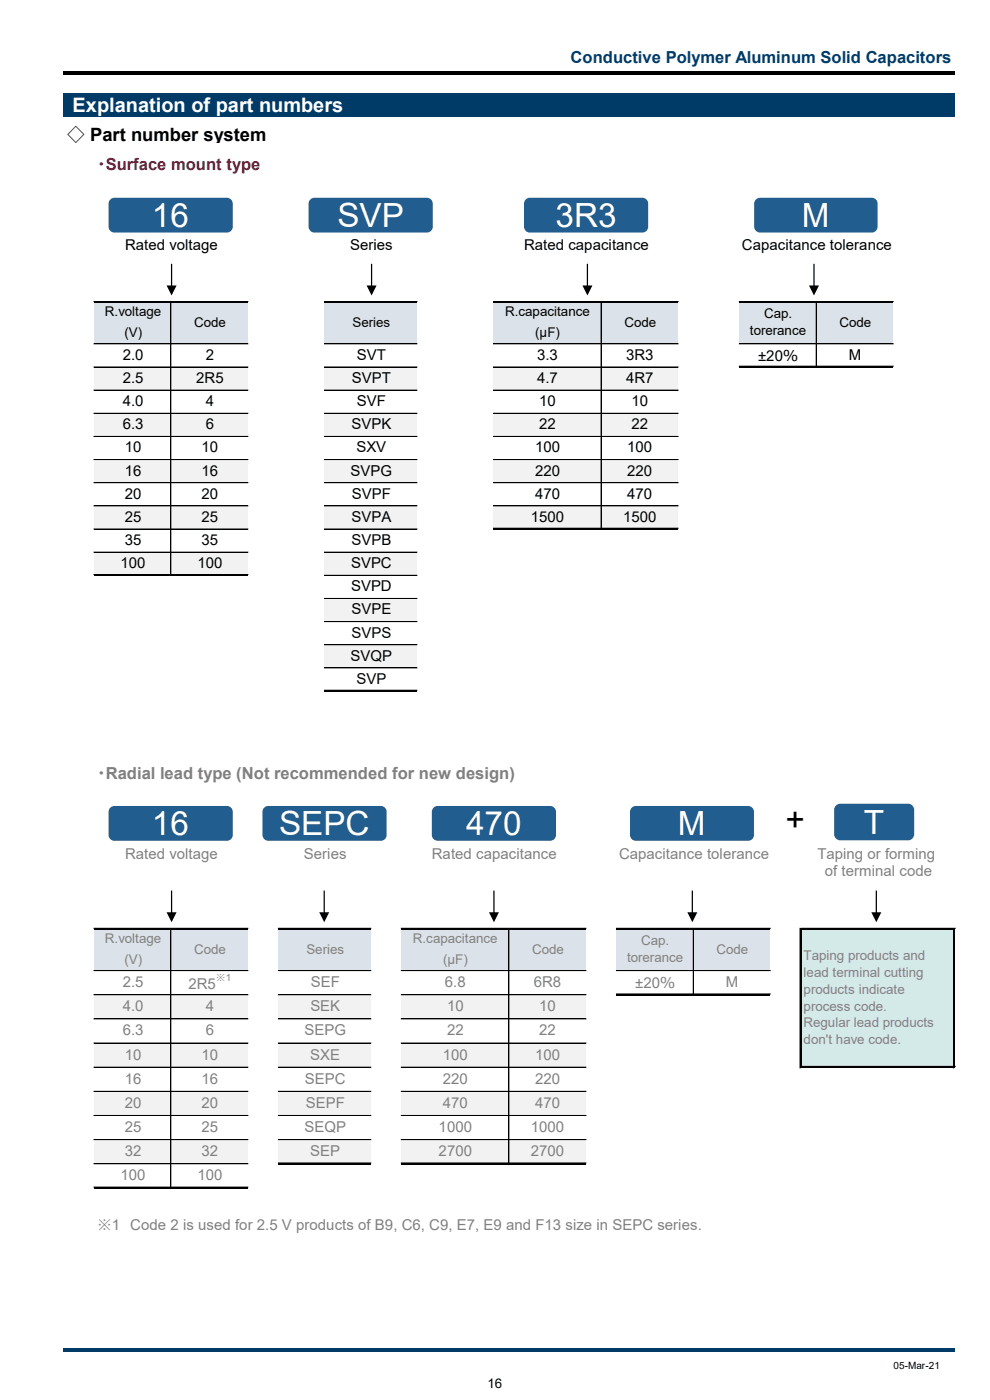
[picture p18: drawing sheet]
<svg xmlns="http://www.w3.org/2000/svg" width="210mm" height="297mm" viewBox="0 0 210 297" stroke-linecap="round" stroke-linejoin="round" font-family="sans-serif">
<defs><g id="words">
<g font-size="7.1" fill="#fff">
<text x="32.2" y="48.2">16</text>
<text x="71.6" y="48.2">SVP</text>
<text x="117.8" y="48.2">3R3</text>
<text x="170.1" y="48.2">M</text>
<text x="32.2" y="177.2">16</text>
<text x="59.2" y="177.2">SEPC</text>
<text x="98.9" y="177.2">470</text>
<text x="143.8" y="177.2">M</text>
<text x="183.3" y="176.9">T</text>
</g>
<text font-size="7.1" x="166.6" y="176.4">+</text>
<text font-size="4.2" fill="#fff" x="15.4" y="23.7">Explanation of part numbers</text>
<text font-size="3.9" x="14.1" y="29.8">◇ Part number system</text>
<text font-size="3.5" fill="#003b68" x="121" y="13.4">Conductive Polymer Aluminum Solid Capacitors</text>
<text font-size="3.5" fill="#b10038" x="20.6" y="36.2">・Surface mount type</text>
<text font-size="3.5" fill="#808080" x="20.6" y="165.2">・Radial lead type (Not recommended for new design)</text>
<g font-size="3.2">
<text x="26.5" y="53.1">Rated voltage</text>
<text x="74.3" y="53.1">Series</text>
<text x="111.2" y="53.1">Rated capacitance</text>
<text x="157.4" y="53.1">Capacitance tolerance</text>
<text x="26" y="76.3">2.0</text>
<text x="43.6" y="76.3">2</text>
<text x="75.7" y="76.3">SVT</text>
<text x="113.9" y="76.3">3.3</text>
<text x="132.8" y="76.3">3R3</text>
<text x="160.8" y="76.5">±20％</text>
<text x="180" y="76.3">M</text>
<text x="26" y="81.2">2.5</text>
<text x="41.6" y="81.2">2R5</text>
<text x="74.6" y="81.2">SVPT</text>
<text x="113.9" y="81.2">4.7</text>
<text x="132.8" y="81.2">4R7</text>
<text x="26" y="86.2">4.0</text>
<text x="43.6" y="86.2">4</text>
<text x="75.7" y="86.2">SVF</text>
<text x="114.4" y="86.2">10</text>
<text x="133.9" y="86.2">10</text>
<text x="26" y="91.1">6.3</text>
<text x="26.5" y="96">10</text>
<text x="42.8" y="96">10</text>
<text x="43.7" y="91.1">6</text>
<text x="74.6" y="91.1">SVPK</text>
<text x="75.6" y="96">SXV</text>
<text x="113.5" y="96">100</text>
<text x="114.4" y="91.1">22</text>
<text x="133.1" y="96">100</text>
<text x="133.9" y="91.1">22</text>
<text x="26.5" y="100.9">16</text>
<text x="42.8" y="100.9">16</text>
<text x="74.4" y="100.9">SVPG</text>
<text x="113.5" y="100.9">220</text>
<text x="133.1" y="100.9">220</text>
<text x="26.5" y="105.8">20</text>
<text x="42.8" y="105.8">20</text>
<text x="74.6" y="105.8">SVPF</text>
<text x="113.5" y="105.8">470</text>
<text x="133.1" y="105.8">470</text>
<text x="26.5" y="110.7">25</text>
<text x="42.8" y="110.7">25</text>
<text x="74.6" y="110.7">SVPA</text>
<text x="112.6" y="110.7">1500</text>
<text x="132.2" y="110.7">1500</text>
<text x="26.5" y="115.6">35</text>
<text x="42.8" y="115.6">35</text>
<text x="74.6" y="115.6">SVPB</text>
<text x="25.6" y="120.5">100</text>
<text x="41.9" y="120.5">100</text>
<text x="74.5" y="120.5">SVPC</text>
<text x="74.5" y="125.4">SVPD</text>
<text x="74.6" y="130.3">SVPE</text>
<text x="74.6" y="135.3">SVPS</text>
<text x="74.4" y="140.2">SVQP</text>
<text x="75.6" y="145.1">SVP</text>
</g>
<g font-size="3.2" fill="#808080">
<text x="26.5" y="182.2">Rated voltage</text>
<text x="64.5" y="182.2">Series</text>
<text x="91.6" y="182.2">Rated capacitance</text>
<text x="131.3" y="182.2">Capacitance tolerance</text>
<text x="173.4" y="182.2">Taping or forming</text>
<text x="175" y="185.9">of terminal code</text>
<text x="26" y="209.4">2.5</text>
<text x="40" y="209.8">2R5</text>
<text x="65.9" y="209.4">SEF</text>
<text x="94.4" y="209.4">6.8</text>
<text x="113.2" y="209.4">6R8</text>
<text x="134.8" y="209.6">±20％</text>
<text x="154" y="209.4">M</text>
<text x="26" y="214.5">4.0</text>
<text x="43.7" y="214.5">4</text>
<text x="65.8" y="214.5">SEK</text>
<text x="94.8" y="214.5">10</text>
<text x="114.4" y="214.5">10</text>
<text x="26" y="219.7">6.3</text>
<text x="43.6" y="219.7">6</text>
<text x="64.6" y="219.7">SEPG</text>
<text x="94.8" y="219.7">22</text>
<text x="114.4" y="219.7">22</text>
<text x="26.5" y="224.8">10</text>
<text x="42.8" y="224.8">10</text>
<text x="65.8" y="224.8">SXE</text>
<text x="93.9" y="224.8">100</text>
<text x="113.5" y="224.8">100</text>
<text x="26.5" y="229.9">16</text>
<text x="42.8" y="229.9">16</text>
<text x="64.7" y="229.9">SEPC</text>
<text x="93.9" y="229.9">220</text>
<text x="113.5" y="229.9">220</text>
<text x="26.5" y="235">20</text>
<text x="42.8" y="235">20</text>
<text x="64.9" y="235">SEPF</text>
<text x="93.9" y="235">470</text>
<text x="113.5" y="235">470</text>
<text x="26.5" y="240.2">25</text>
<text x="26.5" y="245.3">32</text>
<text x="42.8" y="245.3">32</text>
<text x="42.8" y="240.2">25</text>
<text x="64.6" y="240.2">SEQP</text>
<text x="65.8" y="245.3">SEP</text>
<text x="93.1" y="245.3">2700</text>
<text x="93.1" y="240.2">1000</text>
<text x="112.6" y="245.3">2700</text>
<text x="112.6" y="240.2">1000</text>
<text x="25.6" y="250.4">100</text>
<text x="41.9" y="250.4">100</text>
<text x="20.6" y="260.9">※1 Code 2 is used for 2.5 V products of B9, C6, C9, E7, E9 and F13 size in SEPC series.</text>
</g>
<g font-size="2.8">
<text x="22.3" y="67.1">R.voltage</text>
<text x="26.4" y="71.5">(V)</text>
<text x="41.2" y="69.3">Code</text>
<text x="74.8" y="69.3">Series</text>
<text x="107.1" y="67.1">R.capacitance</text>
<text x="113.5" y="71.5">(μF)</text>
<text x="132.5" y="69.3">Code</text>
<text x="159.1" y="71.2">torerance</text>
<text x="162.1" y="67.6">Cap.</text>
<text x="178.1" y="69.3">Code</text>
<text x="103.4" y="294.5">16</text>
</g>
<g font-size="2.8" fill="#808080">
<text x="22.3" y="200.1">R.voltage</text>
<text x="41.2" y="202.3">Code</text>
<text x="65" y="202.3">Series</text>
<text x="87.6" y="200.1">R.capacitance</text>
<text x="112.9" y="202.3">Code</text>
<text x="136" y="200.5">Cap.</text>
<text x="152" y="202.3">Code</text>
<text x="170.5" y="203.6">Taping products and</text>
<text x="26.4" y="204.5">(V)</text>
<text x="94" y="204.5">(μF)</text>
<text x="133" y="204.1">torerance</text>
<text x="170.5" y="207.2">lead terminal cutting</text>
<text x="170.5" y="210.8">products indicate</text>
<text x="170.5" y="214.4">process code.</text>
<text x="170.5" y="218">Regular lead products</text>
<text x="170.5" y="221.6">don't have code.</text>
</g>
<text font-size="2.1" fill="#808080" x="45.8" y="208.2">※1</text>
<text font-size="2.1" x="189.6" y="290.5">05-Mar-21</text>
</g></defs>
<path d="M13.4 19.9h189.1v4.9h-189.1z" fill="#003b68"/>
<g fill="#dbe2e9">
<path d="M19.9 64.1h32.7v4.5h-32.7z" fill-rule="evenodd"/>
<path d="M68.8 64.1h19.6v4.5h-19.6z" fill-rule="evenodd"/>
<path d="M104.7 64.1h39.2v4.5h-39.2z" fill-rule="evenodd"/>
<path d="M156.8 64.1h32.7v4.5h-32.7z" fill-rule="evenodd"/>
<path d="M19.9 68.5h32.7v4.5h-32.7z" fill-rule="evenodd"/>
<path d="M68.8 68.5h19.6v4.5h-19.6z" fill-rule="evenodd"/>
<path d="M104.7 68.5h39.2v4.5h-39.2z" fill-rule="evenodd"/>
<path d="M156.8 68.5h32.7v4.5h-32.7z" fill-rule="evenodd"/>
</g>
<g fill="#f2f2f2">
<path d="M19.9 77.9h32.7v4.9h-32.7z" fill-rule="evenodd"/>
<path d="M68.8 77.9h19.6v4.9h-19.6z" fill-rule="evenodd"/>
<path d="M104.7 77.9h39.2v4.9h-39.2z" fill-rule="evenodd"/>
</g>
<path d="M68.8 82.8h19.6v4.9h-19.6z" fill-rule="evenodd" fill="#fff"/>
<g fill="#f2f2f2">
<path d="M19.9 87.7h32.7v4.9h-32.7z" fill-rule="evenodd"/>
<path d="M68.8 87.7h19.6v4.9h-19.6z" fill-rule="evenodd"/>
<path d="M104.7 87.7h39.2v4.9h-39.2z" fill-rule="evenodd"/>
</g>
<path d="M68.8 92.6h19.6v4.9h-19.6z" fill-rule="evenodd" fill="#fff"/>
<g fill="#f2f2f2">
<path d="M19.9 97.5h32.7v5h-32.7z" fill-rule="evenodd"/>
<path d="M68.8 97.5h19.6v5h-19.6z" fill-rule="evenodd"/>
<path d="M104.7 97.5h39.2v5h-39.2z" fill-rule="evenodd"/>
</g>
<path d="M68.8 102.4h19.6v5h-19.6z" fill-rule="evenodd" fill="#fff"/>
<g fill="#f2f2f2">
<path d="M19.9 107.3h32.7v5h-32.7z" fill-rule="evenodd"/>
<path d="M68.8 107.3h19.6v5h-19.6z" fill-rule="evenodd"/>
<path d="M104.7 107.3h39.2v5h-39.2z" fill-rule="evenodd"/>
</g>
<path d="M68.8 112.2h19.6v5h-19.6z" fill-rule="evenodd" fill="#fff"/>
<g fill="#f2f2f2">
<path d="M19.9 117.1h32.7v5h-32.7z" fill-rule="evenodd"/>
<path d="M68.8 117.1h19.6v5h-19.6z" fill-rule="evenodd"/>
</g>
<path d="M68.8 122.1h19.6v4.9h-19.6z" fill-rule="evenodd" fill="#fff"/>
<path d="M68.8 127h19.6v4.9h-19.6z" fill-rule="evenodd" fill="#f2f2f2"/>
<path d="M68.8 131.9h19.6v4.9h-19.6z" fill-rule="evenodd" fill="#fff"/>
<path d="M68.8 136.8h19.6v4.9h-19.6z" fill-rule="evenodd" fill="#f2f2f2"/>
<path d="M68.8 141.7h19.6v4.9h-19.6z" fill-rule="evenodd" fill="#fff"/>
<g fill="#dbe2e9">
<path d="M19.9 197.1h32.7v4.5h-32.7z" fill-rule="evenodd"/>
<path d="M59.1 197.1h19.6v4.5h-19.6z" fill-rule="evenodd"/>
<path d="M85.1 197.1h39.2v4.5h-39.2z" fill-rule="evenodd"/>
<path d="M130.8 197.1h32.6v4.5h-32.6z" fill-rule="evenodd"/>
</g>
<path d="M169.9 197.1h32.6v4.5h-32.6z" fill="#d4eae9"/>
<g fill="#dbe2e9">
<path d="M19.9 201.5h32.7v4.5h-32.7z" fill-rule="evenodd"/>
<path d="M59.1 201.5h19.6v4.5h-19.6z" fill-rule="evenodd"/>
<path d="M85.1 201.5h39.2v4.5h-39.2z" fill-rule="evenodd"/>
<path d="M130.8 201.5h32.6v4.5h-32.6z" fill-rule="evenodd"/>
</g>
<g fill="#d4eae9">
<path d="M169.9 201.5h32.6v4.5h-32.6z"/>
<path d="M169.9 205.9h32.6v5.2h-32.6z"/>
</g>
<g fill="#f2f2f2">
<path d="M19.9 211h32.7v5.2h-32.7z" fill-rule="evenodd"/>
<path d="M59.1 211h19.6v5.2h-19.6z" fill-rule="evenodd"/>
<path d="M85.1 211h39.2v5.2h-39.2z" fill-rule="evenodd"/>
</g>
<g fill="#d4eae9">
<path d="M169.9 211h32.6v5.2h-32.6z"/>
<path d="M169.9 216.2h32.6v5.1h-32.6z"/>
</g>
<g fill="#f2f2f2">
<path d="M19.9 221.3h32.7v5.1h-32.7z" fill-rule="evenodd"/>
<path d="M59.1 221.3h19.6v5.1h-19.6z" fill-rule="evenodd"/>
<path d="M85.1 221.3h39.2v5.1h-39.2z" fill-rule="evenodd"/>
</g>
<path d="M169.9 221.3h32.6v5.1h-32.6z" fill="#d4eae9"/>
<g fill="#f2f2f2">
<path d="M19.9 231.5h32.7v5.2h-32.7z" fill-rule="evenodd"/>
<path d="M59.1 231.5h19.6v5.2h-19.6z" fill-rule="evenodd"/>
<path d="M85.1 231.5h39.2v5.2h-39.2z" fill-rule="evenodd"/>
<path d="M19.9 241.8h32.7v5.1h-32.7z" fill-rule="evenodd"/>
<path d="M59.1 241.8h19.6v5.1h-19.6z" fill-rule="evenodd"/>
<path d="M85.1 241.8h39.2v5.1h-39.2z" fill-rule="evenodd"/>
</g>
<g fill="none" stroke="#000" stroke-width=".21">
<path d="M19.9 64h32.7M19.9 72.9h32.7M19.9 73h32.7M36.2 64.3v57.6M36.3 64.3v57.6M52.6 77.9h-32.7M68.8 64h19.6M68.8 72.9h19.6M68.8 73h19.6M88.4 77.9h-19.6M104.7 64h39.2M104.7 72.9h39.2"/>
<path d="M104.7 73h39.2M104.7 77.9h39.2M127.5 64.3v47.8M156.8 64h32.7M156.8 72.9h32.7M156.8 73h32.7M156.8 77.7h32.7M173.2 64.3v13.4M19.9 87.7h32.7M19.9 97.5h32.7M52.6 82.8h-32.7M52.6 92.6h-32.7"/>
<path d="M68.8 87.7h19.6M68.8 97.5h19.6M88.4 82.8h-19.6M88.4 92.6h-19.6M104.7 82.8h39.2M104.7 87.7h39.2M104.7 92.6h39.2M104.7 97.5h39.2M19.9 112.2h32.7M19.9 112.3h32.7M52.6 102.4h-32.7M52.6 107.3h-32.7"/>
<path d="M52.6 117.1l-32.7 .1M68.8 112.2h19.6M68.8 112.3h19.6M88.4 102.4h-19.6M88.4 107.3h-19.6M88.4 117.1l-19.6 .1M104.7 102.4h39.2M104.7 107.3h39.2M104.7 112.1h39.2M19.9 121.9h32.7M68.8 122.1h19.6M68.8 136.8h19.6"/>
<path d="M88.4 127h-19.6M88.4 131.9h-19.6M68.8 146.4h19.6M88.4 141.7h-19.6M19.9 196.9h32.7M36.2 197.3v54.5M36.3 197.3v54.5M59.1 196.9h19.6M85.1 196.9h39.2M108 197.3v49.4M130.8 196.9h32.6M147.1 197.3v13.6"/>
<path d="M169.7 196.9v29.7M170.1 196.9h32.6M202.3 197.3v29.3M19.9 211h32.7M19.9 211.1h32.7M52.6 205.9h-32.7M52.6 216.2h-32.7M59.1 211h19.6M59.1 211.1h19.6M78.7 205.9h-19.6M78.7 216.2h-19.6M85.1 205.9h39.2"/>
<path d="M85.1 211h39.2M85.1 211.1h39.2M85.1 216.2h39.2M130.8 210.9h32.6M163.4 205.9h-32.6M19.9 221.3h32.7M19.9 236.6h32.7M19.9 236.7h32.7M52.6 226.4h-32.7M52.6 231.5h-32.7M59.1 221.3h19.6M59.1 236.6h19.6"/>
<path d="M59.1 236.7h19.6M78.7 226.4h-19.6M78.7 231.5h-19.6M85.1 221.3h39.2M85.1 226.4h39.2M85.1 231.5h39.2M85.1 236.6h39.2M85.1 236.7h39.2M170.1 226.2h32.6M19.9 246.9h32.7M19.9 251.8h32.7M52.6 241.8h-32.7"/>
<path d="M59.1 246.7h19.6M78.7 241.8h-19.6M85.1 241.8h39.2M85.1 246.7h39.2"/>
</g>
<g fill="none" stroke="#000" stroke-width=".34">
<path d="M19.9 64.1h32.7M68.8 64.1h19.6M104.7 64.1h39.2M156.8 64.1h32.7M156.8 77.9h32.7M104.7 112.2h39.2M19.9 122.1h32.7M68.8 146.6h19.6M19.9 197.1h32.7M59.1 197.1h19.6M85.1 197.1h39.2M130.8 197.1h32.6"/>
<path d="M169.9 196.9v29.7M170.1 197.1h32.6M202.5 197.3v29.3M130.8 211h32.6M170.1 226.4h32.6M19.9 252h32.7M59.1 246.9h19.6M85.1 246.9h39.2"/>
</g>
<path d="M13.4 15.1h189.1v.7h-189.1z" fill-rule="evenodd" fill="#000"/>
<path d="M13.4 286.1h189.1v.7h-189.1z" fill-rule="evenodd" fill="#003b68"/>
<g fill="#215d8e">
<path d="M23.3 42.5l.6-.5h.4h23.8a1.23 1.23 0 0 1 1.3 1.2v4.9a1.23 1.23 0 0 1-1.3 1.2h-23.8a1.23 1.23 0 0 1-1.3-1.2v-4.9z" fill-rule="evenodd"/>
<path d="M65.7 42.5l.6-.5h.4h23.9a1.23 1.23 0 0 1 1.2 1.2v4.9a1.23 1.23 0 0 1-1.2 1.2h-23.9a1.23 1.23 0 0 1-1.2-1.2v-4.9z" fill-rule="evenodd"/>
<path d="M111.4 42.5l.6-.5h.4h23.9a1.23 1.23 0 0 1 1.2 1.2v4.9a1.23 1.23 0 0 1-1.2 1.2h-23.9a1.23 1.23 0 0 1-1.2-1.2v-4.9z" fill-rule="evenodd"/>
<path d="M160.2 42.5l.6-.5h.4h23.7a1.23 1.23 0 0 1 1.3 1.2v4.9a1.23 1.23 0 0 1-1.3 1.2h-23.7a1.23 1.23 0 0 1-1.2-1.2v-4.9z" fill-rule="evenodd"/>
</g>
<path d="M36.4 56v4.9M78.8 56v4.9M124.6 56v4.9M172.7 56v4.9" fill="none" stroke="#000" stroke-width=".26"/>
<path d="M35.3 60.6h2.2l-1.1 2.1zM77.8 60.6h2.1l-1.1 2.1zM123.6 60.6h2.1l-1.1 2.1zM171.6 60.6h2.1l-1 2.1z" fill="#000"/>
<g fill="#215d8e">
<path d="M23.3 171.5l.6-.4 .4-.1h23.8a1.23 1.23 0 0 1 1.3 1.2v4.9a1.23 1.23 0 0 1-1.3 1.3h-23.8a1.23 1.23 0 0 1-1.3-1.3v-4.9z" fill-rule="evenodd"/>
<path d="M55.9 171.5l.6-.4 .4-.1h23.9a1.23 1.23 0 0 1 1.2 1.2v4.9a1.23 1.23 0 0 1-1.2 1.3h-23.9a1.23 1.23 0 0 1-1.2-1.3v-4.9z" fill-rule="evenodd"/>
<path d="M91.8 171.5l.6-.4 .4-.1h23.9a1.23 1.23 0 0 1 1.2 1.2v4.9a1.23 1.23 0 0 1-1.2 1.3h-23.9a1.23 1.23 0 0 1-1.2-1.3v-4.9z" fill-rule="evenodd"/>
<path d="M133.9 171.5l.6-.4 .4-.1h23.8a1.23 1.23 0 0 1 1.2 1.2v4.9a1.23 1.23 0 0 1-1.2 1.3h-23.8a1.23 1.23 0 0 1-1.3-1.3v-4.9z" fill-rule="evenodd"/>
</g>
<path d="M36.4 188.9v5M68.8 188.9v5M104.8 188.9v5M146.9 188.9v5" fill="none" stroke="#000" stroke-width=".26"/>
<path d="M35.3 193.5h2.2l-1.1 2.1zM67.7 193.5h2.1l-1 2.1zM103.7 193.5h2.1l-1 2.1zM145.8 193.5h2.1l-1 2.1z" fill="#000"/>
<path d="M177.5 170.8l.7-.3h14.4a1.3 1.3 0 0 1 1.3 1.3v5.2a1.3 1.3 0 0 1-1.3 1.3h-14.4a1.29 1.29 0 0 1-1.2-1.3v-5.2v-.4z" fill-rule="evenodd" fill="#215d8e"/>
<path d="M185.9 188.9v5" fill="none" stroke="#000" stroke-width=".26"/>
<path d="M184.8 193.5h2.2l-1.1 2.1z" fill="#000"/>
<use href="#words"/>
</svg>
